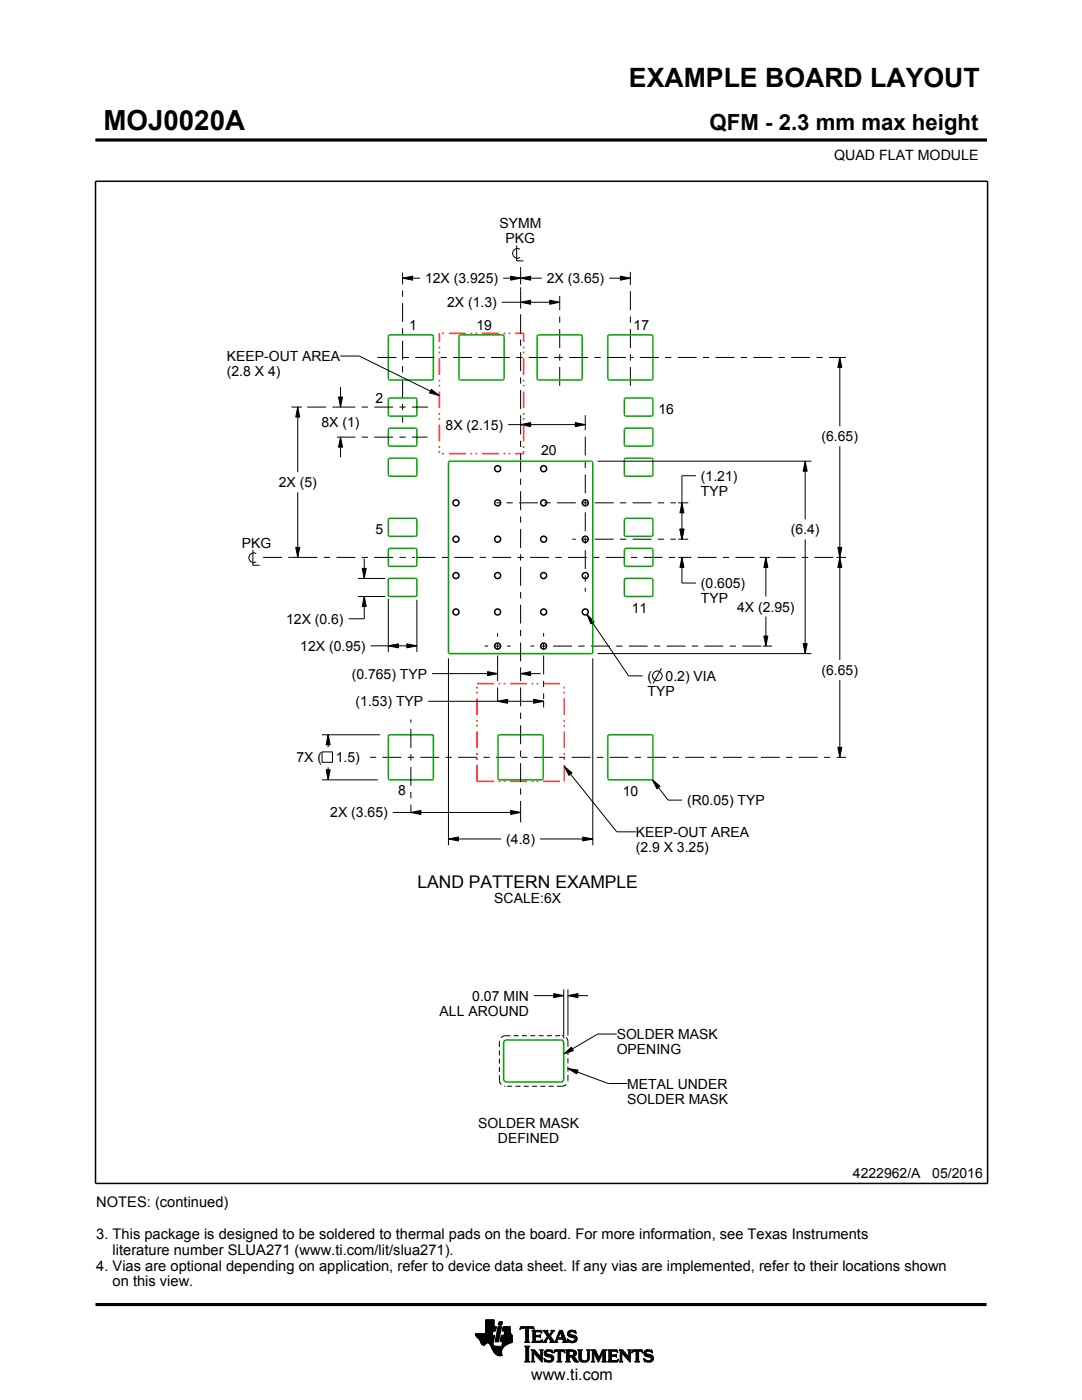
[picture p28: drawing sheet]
<svg xmlns="http://www.w3.org/2000/svg" width="216mm" height="279mm" viewBox="0 0 216 279" stroke-linecap="round" stroke-linejoin="round" font-family="sans-serif">
<defs><g id="words">
<text font-size="5.5" x="20.6" y="26">MOJ0020A</text>
<text font-size="5.3" x="125.5" y="17.4">EXAMPLE BOARD LAYOUT</text>
<text font-size="4.4" x="141.6" y="26">QFM - 2.3 mm max height</text>
<text font-size="3.5" x="83.3" y="177.1">LAND PATTERN EXAMPLE</text>
<text font-size="3.2" x="106" y="275.3">www.ti.com</text>
<g font-size="2.9">
<text x="19.2" y="241">NOTES: (continued)</text>
<text x="19.2" y="247.3">3. This package is designed to be soldered to thermal pads on the board. For more information, see Texas Instruments</text>
<text x="22.5" y="250.4">literature number SLUA271 (www.ti.com/lit/slua271).</text>
<text x="19.2" y="253.6">4. Vias are optional depending on application, refer to device data sheet. If any vias are implemented, refer to their locations shown</text>
<text x="22.5" y="256.7">on this view.</text>
</g>
<g font-size="2.8">
<text x="166.4" y="32">QUAD FLAT MODULE</text>
<text x="99.7" y="45.6">SYMM</text>
<text x="100.9" y="48.6">PKG</text>
<text x="84.8" y="56.5">12X (3.925)</text>
<text x="109.1" y="56.5">2X (3.65)</text>
<text x="81.6" y="65.9">1</text>
<text x="89.2" y="61.3">2X (1.3)</text>
<text x="95.1" y="65.9">19</text>
<text x="126.4" y="65.8">17</text>
<text x="45.3" y="72.1">KEEP-OUT AREA</text>
<text x="45.3" y="75.1">(2.8 X 4)</text>
<text x="74.9" y="80.4">2</text>
<text x="131.4" y="82.6">16</text>
<text x="64.2" y="85.2">8X (1)</text>
<text x="88.9" y="85.7">8X (2.15)</text>
<text x="163.9" y="88.1">(6.65)</text>
<text x="108" y="90.8">20</text>
<text x="139.9" y="95.9">(1.21)</text>
<text x="55.6" y="97.2">2X (5)</text>
<text x="139.9" y="98.9">TYP</text>
<text x="75" y="106.5">5</text>
<text x="157.8" y="106.7">(6.4)</text>
<text x="48.3" y="109.3">PKG</text>
<text x="139.9" y="117.4">(0.605)</text>
<text x="57.1" y="124.5">12X (0.6)</text>
<text x="126.1" y="122.3">11</text>
<text x="139.9" y="120.4">TYP</text>
<text x="147.1" y="122">4X (2.95)</text>
<text x="59.9" y="129.9">12X (0.95)</text>
<text x="70.2" y="135.4">(0.765) TYP</text>
<text x="129.2" y="135.9">(</text>
<text x="132.8" y="135.9">0.2) VIA</text>
<text x="163.9" y="134.7">(6.65)</text>
<text x="71" y="141">(1.53) TYP</text>
<text x="129.2" y="138.9">TYP</text>
<text x="59.1" y="152.1">7X (</text>
<text x="67" y="152.1">1.5)</text>
<text x="79.5" y="158.6">8</text>
<text x="124.3" y="158.8">10</text>
<text x="137.1" y="160.7">(R0.05) TYP</text>
<text x="65.9" y="163.1">2X (3.65)</text>
<text x="126.9" y="167">KEEP-OUT AREA</text>
<text x="101" y="168.4">(4.8)</text>
<text x="126.9" y="170">(2.9 X 3.25)</text>
<text x="98.6" y="180.2">SCALE:6X</text>
<text x="87.7" y="202.7">ALL AROUND</text>
<text x="94.2" y="199.7">0.07 MIN</text>
<text x="123.1" y="207.4">SOLDER MASK</text>
<text x="123.1" y="210.4">OPENING</text>
<text x="125.2" y="217.2">METAL UNDER</text>
<text x="125.2" y="220.2">SOLDER MASK</text>
<text x="95.4" y="225.1">SOLDER MASK</text>
<text x="99.4" y="228.1">DEFINED</text>
<text x="170.2" y="235.2">4222962/A</text>
<text x="186" y="235.2">05/2016</text>
</g>
</g></defs>
<g fill="#000">
<path d="M80.3 55.5l2-.4v.8zM103.9 55.5l2-.4v.8zM101.9 55.1l2 .4-2 .4zM123.8 55.1l2 .4-2 .4zM86.1 77.7l1.6 1.2-2-.5zM103.9 60.3l2-.4v.8zM109.7 59.9l2 .4-2 .4zM167.6 71.3l.4 2h-.8zM59.4 81.2l.4 2h-.8zM67.5 79.2h.8l-.4 2zM67.9 87.2l.4 2h-.8zM103.9 84.7l2-.4v.8z"/>
<path d="M114.8 84.3l2 .4-2 .4zM160.7 92l.4 2h-.8zM59 109.2h.8l-.4 2zM72.3 113.4h.8l-.4 2zM72.7 119l.4 2h-.8zM136.1 111.2l.4 2h-.8zM135.7 105.6h.8l-.4 2zM136.1 100.3l.4 2h-.8zM152.8 111.2l.4 2h-.8zM167.2 109.2h.8l-.4 2zM167.6 111.2l.4 2h-.8zM77.5 128.9l2-.4v.8z"/>
<path d="M81.2 128.5l2 .4-2 .4zM97.3 134l2 .4-2 .4zM99.3 140l2-.4v.8zM103.9 134.4l2-.4v.8zM106.5 139.6l2 .4-2 .4zM117.1 122.6l1.5 1.5-.7 .4zM152.4 126.9h.8l-.4 2zM160.3 128.4h.8l-.4 2zM65.5 146.6l.4 2h-.8zM65.1 153.6h.8l-.4 2zM112.6 152.9l1.5 1.3-.6 .5zM130.2 155.6l1.5 1.3-.6 .5z"/>
<path d="M167.2 149.1h.8l-.4 2zM82 162.1l2-.4v.8zM89.5 167.4l2-.4v.8zM101.9 161.7l2 .4-2 .4zM116.3 167l2 .4-2 .4zM110.5 198.3l2 .4-2 .4zM113.3 198.7l2-.4v.8zM112.5 210.4l1.5-1.4 .4 .7zM113.3 213.2l2 .4-.2 .7z"/>
</g>
<g fill="none" stroke="#000" stroke-width=".2">
<path d="M19.1 27.9h177.7M196.8 27.7v.5M80.3 55.5l2-.4v.8zM80.3 54.4v2.4M80.3 55.5h3.5M100.4 55.5h7.7M101.9 55.1l2 .4-2 .4zM103.1 49v3.1h1.3M103.8 49.7a.98 .98 0 0 0-1.5 .9 .98 .98 0 0 0 1.5 .8M103.9 55.5l2-.4v.8zM103.9 53.9v2.9M103.9 58v3.6"/>
<path d="M109.7 59.9l2 .4-2 .4zM111.7 59.1v2.3M121.6 55.5h4.2M123.8 55.1l2 .4-2 .4zM125.8 54.3v2.2M67.5 79.2h.8l-.4 2zM67.9 71.1h3.8l16 7.8M67.9 77.2v4M86.1 77.7l1.6 1.2-2-.5zM100.1 60.3h11.6M103.9 60.3l2-.4v.8zM167.4 71.3h1.4"/>
<path d="M167.6 71.3l.4 2h-.8zM167.6 71.3v13.8M58.2 81.2h2.1M59.4 81.2l.4 2h-.8zM59.4 81.2v13M59.4 98.2v13M67 81.2h2.2M67.2 87.2h2M67.9 87.2l.4 2h-.8zM67.9 87.2v4M101.4 84.7h15.4M103.9 84.7l2-.4v.8z"/>
<path d="M103.9 83.5v1.8M114.8 84.3l2 .4-2 .4zM116.8 83.5v1.7M119.2 92h42.7M138.9 94.9h-2.8v12.7M160.7 92l.4 2h-.8zM160.7 92v11.7M167.6 89.1v42.6M50.5 109.7v3.1h1.3M51.1 110.5a.98 .98 0 0 0-1.5 .8 .98 .98 0 0 0 1.5 .8M58.2 111.2h1.5M59 109.2h.8l-.4 2z"/>
<path d="M71.4 119h5.5M71.4 115.4h5.4M72.3 113.4h.8l-.4 2zM72.7 119l.4 2h-.8zM72.7 111.4v4M72.7 119v4.5h-3.1M77.5 119.5v10.6M83.2 119.7v10.4M135.3 111.2h2M135.3 107.6h2M135.3 100.3h2M135.7 105.6h.8l-.4 2z"/>
<path d="M136.1 111.2l.4 2h-.8zM136.1 100.3l.4 2h-.8zM136.1 111.2v5.2h2.8M151.6 111.2h1.5M152.8 111.2l.4 2h-.8zM152.8 111.2v7.8M160.7 107.7v22.7M166.9 111.2h1.9M167.2 109.2h.8l-.4 2zM167.6 111.2l.4 2h-.8zM74 128.9h9.2M77.5 128.9l2-.4v.8z"/>
<path d="M81.2 128.5l2 .4-2 .4zM85.4 140h23.1M86.2 134.4h13.1M89.5 131.4v37.3M97.3 134l2 .4-2 .4zM99.3 140l2-.4v.8zM99.3 133.2v2.1M99.3 138.7v1.4M103.9 134.4l2-.4v.8zM103.9 134.4h4M103.9 133.2v2.1M106.5 139.6l2 .4-2 .4z"/>
<path d="M108.5 139.9v1.3M117.1 122.6l1.5 1.5-.7 .4zM117.1 122.6l8.3 12.3h2.8M118.3 131.4v37.3M119.2 130.4h42.7M132 133.4l-1.7 3M152.2 128.9h1.9M152.4 126.9h.8l-.4 2zM152.8 123v5.9M160.3 128.4h.8l-.4 2zM167.6 135.7v15.4M64.2 146.6h11.6"/>
<path d="M64.2 155.6h11.2M64.3 150.1h2v2h-2zM65.1 153.6h.8l-.4 2zM65.5 146.6l.4 2h-.8zM65.5 146.6v2.5M65.5 153.1v2.5M112.6 152.9l1.5 1.3-.6 .5zM112.6 152.9l10.5 13.1h3.8M130.2 155.6l1.5 1.3-.6 .5zM130.2 155.6l3.1 4.1h2.8M167.2 149.1h.8l-.4 2zM167.4 151.1h1.4"/>
<path d="M78.4 162.1h25.5M82 162.1l2-.4v.8zM82 160.9v1.4M89.5 167.4l2-.4v.8zM89.5 167.4h10.5M101.9 161.7l2 .4-2 .4zM103.9 160.9v3.2M107.8 167.4h10.5M116.3 167l2 .4-2 .4zM106.6 198.7h5.9M110.5 198.3l2 .4-2 .4zM112.5 197.5v9.8"/>
<path d="M113.3 198.7l2-.4v.8zM113.3 197.5v9.2M113.3 198.7h4M112.5 210.4l1.5-1.4 .4 .7zM113.3 213.2l2 .4-.2 .7zM113.3 213.2l8.1 3h3.8M123.1 206.4h-3.8l-6.8 4M94.8 266.2h3.5M94.8 266.3h3.5M94.9 266.4h3.3M94.9 266.5h3.8l-.2 1.2M94.9 266.5h3.8"/>
<path d="M95 266.6h3.7M95 266.7h3.7M95.1 266.8h3.6M95.2 266.9h3.4M95.3 267h3.3M95.4 267.1h3.2M95.5 267.2h3.1M95.6 267.3h3M95.7 267.4h2.8M95.7 267.5h2.8M95.7 267.5l.3 .7 .4 .3 .3-.1 .5-.4 .4 .1 .8 1.5M95.8 267.6h2.7"/>
<path d="M95.8 267.7h2.7M95.9 267.8h2.6M95.9 267.9h2.5M95.9 268h2.5M96 268h1.1M96 268.1h1M96.1 268.2h.8M96.1 268.3h.7M96.2 268.4h.6M96.3 268.4h.4M96.9 266.1h1.4M96.9 266h1.4"/>
<path d="M96.9 265.9h1.4M96.9 265.8h1.5M96.9 265.7h1.5M96.9 264.7l2.2 .1-.2 .9h-.5l-.2 .8M96.9 265.6h2M96.9 265.5h2M96.9 265.4h2M96.9 265.3h2.1M96.9 265.2h2.1M96.9 265.1h2.1M96.9 265h2.1M96.9 264.9h2.1"/>
<path d="M96.9 264.8h2.2M96.9 264.6h1.7M96.9 264.5h1.7M96.9 264.4h1.7M96.9 264.3h1.7M96.9 264.2h1.7M96.9 264.1h1.7M96.9 264h1.7M96.9 263.9h1.7M96.9 263.8h1.7M96.9 263.7h1.7M96.9 263.6h1.7"/>
<path d="M96.9 263.5h1.7M96.9 263.4h1.7M97.5 268h.9M97.6 268.1h.8M97.7 268.2h.7M97.7 268.3h.7M97.8 268.4h.6M97.9 268.5h.6M97.9 268.6h.7M98 268.7h1.1M98 268.8h2.6M98 268.8h2.5"/>
<path d="M98.1 268.9h2.3M98.1 269h2.3M98.1 269.1h2.2M98.2 269.2h2.1M98.2 269.2h2M98.2 269.3h2M98.3 269.4h1.9M98.3 269.5h1.8M98.4 269.6h1.7M98.4 269.6l.6 .7 .6 .3 .6-.1-.1-.7M98.4 268v.4l.3 .2 2 .1M98.5 269.7h1.6"/>
<path d="M98.5 267.7l-.1 .3M98.5 269.8h1.6M98.6 269.9h1.5M98.6 264.8v-1.4h-1.7v2.8h-2.1l.2 .5 .7 .8M98.6 270h1.5M98.7 270h1.4M98.8 270.1h1.3M98.8 267.7h.7M98.8 267.6h.7M98.8 267.5h.7M98.9 270.2h1.2M98.9 267.4h.7"/>
<path d="M98.9 267.3h.7M98.9 267.2h.7M98.9 267.1h.7M98.9 267h.7M98.9 270.3h1.3M99 266.9h.6M99 266.9h.7M99 266.8h.7M99 266.7h.7M99 266.6h.7M99 266.5h.7M99.1 270.4h1.1"/>
<path d="M99.1 266.4h.7M99.1 266.3h.7M99.1 266.2h.7M99.1 266.1h.7M99.1 266h.7M99.2 265.9h.7M99.2 265.8h.7M99.2 270.4h1M99.2 265.7h.7M99.2 265.6h.7M99.2 265.5h.7M99.3 265.4h.6"/>
<path d="M99.3 265.4h.7M99.3 265.3h.7M99.3 265.2h.7M99.3 265.1h.7M99.3 265h.7M99.4 270.5h.8M99.4 264.9h.7M99.4 264.8h.7M99.4 264.8h.7l-.6 3h-.7zM99.5 264.4h.6M99.5 264.3h.7M99.5 264.2h.7"/>
<path d="M99.5 264.1h.7M99.5 264h.7M99.5 263.9h.7M99.6 263.8h.7M99.6 263.8h.7l-.2 .7h-.7zM99.8 270.6h.1M99.8 267.7h2.4M99.8 267.6h2.4M99.8 267.5h2.4M99.9 267.4h2.3M99.9 267.3h2.3M99.9 267.2h2.3"/>
<path d="M99.9 267.1h2.3M99.9 267h2.3M99.9 266.9h2.3M100 266.9h2.2M100 266.8h2.2M100 266.7h2.2M100 266.6h2.2M100 266.5h2.2M100.1 268.6h.7M100.2 268.5h.7M100.2 268.4h.8M100.2 268.4h.9"/>
<path d="M100.2 268.3h1M100.2 268.2h1.2M100.2 265.6h1.6M100.2 268.1h1.4M100.2 265.5h1.6M100.2 268h1.6M100.3 265.4h1.5M100.3 268h1.7M100.3 267.9h1.9M100.3 265.3h1.5M100.3 267.8h1.9M100.3 265.2h1.5"/>
<path d="M100.3 265.1h1.5M100.3 265h1.5M100.4 264.9h1.4M100.4 264.8h1.4M100.6 266.5l.1-.8h-.5l.2-.9h1.4l.1 1.1 .3 .6v1.4l-1.3 .6M100.6 266.4h1.5M100.6 266.3h1.4M100.6 266.2h1.4M100.6 266.1h1.3M100.7 266h1.2M100.7 265.9h1.2M100.7 265.8h1.1"/>
<path d="M100.7 265.7h1.1M100.9 268.5l-.6 .6-.2 .7M102.2 266.5h-2.2l-.2 1.1 .5 .2-.2 .9M103.7 265.3h.1M103.8 265.2h.2M103.8 265h2.8M103.8 264.9h2.7M103.9 264.8h2.6M104.7 267.8h1M104.7 271.8h1.1M104.7 268.7h1M104.8 267.7h.7"/>
<path d="M104.8 271.7h.8M104.9 265.2h.6M104.9 268.9h.6M104.9 267.6h.6M104.9 267.5v-2.3l-.7-.1-.4 .3 .1-.6h2.6l.1 .6-.4-.3-.7 .1v2.3M104.9 267.5l-.2 .3M104.9 267.5h.6M104.9 267.4h.6M104.9 267.3h.6M104.9 267.2h.6M104.9 267.1h.6M104.9 267h.6"/>
<path d="M104.9 266.8h.6M104.9 266.7h.6M104.9 266.6h.6M104.9 266.5h.6M104.9 266.4h.6M104.9 266.3h.6M104.9 266.2h.6M104.9 266.1h.6M104.9 265.9h.6M104.9 265.8h.6M104.9 265.7h.6M104.9 265.6h.6"/>
<path d="M104.9 265.5h.6M104.9 265.4h.6M104.9 265.3h.6M104.9 271.5h.6M104.9 269h.6M104.9 271.4h.6M104.9 271.4v-2.4l-.2-.4h1.1l-.3 .4v2.4M104.9 271.4l-.2 .4h1.1l-.3-.4M104.9 271.3h.6M104.9 271.2h.6M104.9 271.1h.6M104.9 271h.6"/>
<path d="M104.9 270.9h.6M104.9 270.8h.6M104.9 270.6h.6M104.9 270.5h.6M104.9 270.4h.6M104.9 270.3h.6M104.9 270.2h.6M104.9 270.1h.6M104.9 270h.6M104.9 269.9h.6M104.9 269.8h.6M104.9 269.6h.6"/>
<path d="M104.9 269.5h.6M104.9 269.4h.6M104.9 269.3h.6M104.9 269.2h.6M104.9 269.1h.6M105.5 267.5l.2 .3M105.7 267.8h-1M105.9 271.8h.8M105.9 269.4h.8M106.1 269.5h.7M106.1 267.8h2M106.1 271.7h.5"/>
<path d="M106.2 269.6h.7M106.2 271.5h.3M106.2 265.6h1.8M106.2 269.8h.8M106.2 271.4h.3M106.2 269.8l-.3-.4h.8l1.2 1.4M106.2 271.4l-.3 .4h.8l-.2-.4M106.2 271.3h.3M106.2 271.2h.3M106.2 271.1h.3M106.2 271h.3M106.2 270.9h.3"/>
<path d="M106.2 270.8h.3M106.2 270.6h.3M106.2 270.5h.3M106.2 270.4h.3M106.2 270.3h.3M106.2 270.2h.3M106.2 270.1h.3M106.2 270h1M106.2 269.9h.9M106.2 269.8v1.6M106.3 267.7h1.8M106.3 265.7h1.8"/>
<path d="M106.3 267.6h.6M106.3 265.8h.6M106.3 267.5l-.2 .3M106.3 267.5h.5M106.3 267.4h.5M106.3 267.3h.5M106.3 267.2h.5M106.3 267.1h.5M106.3 267h.5M106.3 266.8h.5M106.3 266.7h1.6M106.3 266.6h1.6"/>
<path d="M106.3 266.5h.5M106.3 266.4h.5M106.3 266.3h.5M106.3 266.2h.5M106.3 266.1h.5M106.3 265.9h.5M106.4 265.2h.2M106.5 270h.1M106.5 270v1.4M106.5 265.3h.1M106.6 270.1h.7M106.7 270.2h.7"/>
<path d="M106.8 270.3h.7M106.8 265.9l.1-.1h.7l.6 .2-.2-.5h-1.9l.2 .3v1.7M106.8 265.9v.6h.8l.3-.2v.7l-.3-.2h-.8l.1 .8h.9l.5-.2M106.9 270.4h.7M107 270.5h.7M107.1 270.6h.7M107.2 270.8h1M107.3 270.9h.9M107.4 271h.8M107.5 271.1h.7M107.6 271.2h.6M107.6 266.5h.3"/>
<path d="M107.7 271.3h.5M107.7 269.4h.7M107.7 266.8h.2M107.7 267.6h.5M107.8 266.4h.1M107.8 271.4h.4M107.8 267h.1M107.8 265.8h.3M107.8 269.5h.5M107.9 271.5h.3M107.9 269.6h.3M107.9 269.8h.3"/>
<path d="M107.9 270.6h.3M107.9 270.5h.3M107.9 270.4h.3M107.9 270.3h.3M107.9 270.2h.3M107.9 270.1h.3M107.9 270h.3M107.9 269.9h.3M107.9 269.8v1M108 271.7h.2M108 265.9h.1M108 267.5h.2"/>
<path d="M108.1 271.8h.1M108.1 266.1h.1M108.2 267.4h.1M108.2 269.8l.2-.4h-.7l.2 .4M108.2 269.8v2.1l-1.7-1.9M108.2 267.8h.9M108.3 267.4l-.2 .5-2-.1M108.3 265.6h1M108.5 267.7h.5M108.5 271.1l.2 .7 .2-.1 .6 .2 .8-.3 .2-.5M108.5 271.1h.1M108.5 265.7h.7"/>
<path d="M108.5 271.2h.2M108.6 271.3h.2M108.6 270.1l.2 .5 1.1 .3 .1 .3-.1 .3h-.5l-.9-.4M108.6 270.1h.4M108.6 270h.4M108.6 270.2h.6M108.6 267.6h.4M108.6 271.4h.4M108.6 269.9h.4M108.6 270.3h1M108.6 265.8h.7M108.6 271.5h.8"/>
<path d="M108.6 269.8h.5M108.7 271.7h1.5M108.7 270.4h1.3M108.7 267.5h.3M108.7 271.8h.1M108.7 265.9h.6M108.7 269.6h1.5M108.8 267.4h.3M108.8 270.5h1.5M108.8 266.1h.6M108.8 269.5h1.4M108.8 267.3h.4"/>
<path d="M108.9 266.2h.6M108.9 267.2h.4M108.9 266.3h.6M108.9 270.6h1.5M109 267.1h.3M109 270l.2 .2 1.1 .3 .2 .6M109 270l.1-.3h.4l.8 .3-.1-.6-.2 .1-.6-.1-.6 .2-.2 .5M109 266.4h1M109.1 271.8h.9M109.1 269.4h.7M109.1 267h.9M109.1 266.5h.8"/>
<path d="M109.1 267.8h-.9M109.2 266.8h.8M109.2 266.6h.6M109.2 266.7h.7M109.2 266.7l-.6 .9-.4 .2M109.3 270.8h1.1M109.5 267.1h.6M109.6 267.2h.6M109.7 271.5h.7M109.7 267.3h.6M109.7 267.8l.2-.2-.5-.7-.4 .8 .1 .1M109.7 267.8h1.6"/>
<path d="M109.7 266.3h.4M109.7 267.4h.6M109.8 270.9h.7M109.8 266.2h.3M109.8 266.6l.9 1.2 1-2.3h.5l.8 2.1 .3 .2M109.8 267.5h.6M109.9 266.1h.3M109.9 269.8h.4M109.9 267.6h.6M109.9 267.7h.7M109.9 271.4h.5M109.9 265.9h.4"/>
<path d="M110 271h.5M110 265.6h.7M110 265.9l.1-.2-.2-.2h.8l-.9 1.1M110 265.9l-.4 .5-.4-.6 .2-.3h-1.1l.9 1.2M110 271.3h.5M110 265.8h.4M110 271.1h.5M110 271.2h.5M110.1 269.4h.1M110.1 265.7h.4M110.1 269.9h.2M110.2 270h.1"/>
<path d="M110.5 270h.1M110.5 269.9h.2M110.5 269.8h.3M110.6 269.6h2.1M110.6 269.5h2M110.6 269.4h2M110.7 267.7h.5M110.8 267.6h.4M110.9 267.5h.3M110.9 267.4h.3M111 267.3h.3M111 267.2h1.8"/>
<path d="M111 267.1h1.8M111.1 267h.3M111.1 271.8h1M111.1 266.8h.4M111.2 266.7h.3M111.2 267.5v.3h.1M111.2 267.5l.1-.2h1l.1 .2M111.2 266.6h.3M111.3 266.5h.3M111.3 271.7h.6M111.3 266.4h.3M111.3 271.5h.6"/>
<path d="M111.3 267.8h-1.6M111.3 269.8h.6M111.4 266.3h.3M111.4 271.4h.5M111.4 270.1h.5M111.4 270h.5M111.4 269.9h.5M111.4 270.5h.5M111.4 270.4h.5M111.4 270.3h.5M111.4 270.2h.5M111.4 271.1h.5"/>
<path d="M111.4 271h.5M111.4 270.9h.5M111.4 270.8h.5M111.4 270.6h.5M111.4 271.4l-.1-1.7h-.4l-.4 .4 .2-.7h1.9l.1 .7-.3-.4h-.5v1.7M111.4 271.4l-.3 .4h1l-.2-.4M111.4 271.3h.5M111.4 271.2h.5M111.4 266.2h.3M111.4 266.1h.4M111.5 265.9h.9M111.5 265.8h.8"/>
<path d="M111.6 265.7h.7M111.6 265.6h.6M111.8 265.9l.4 1.1h-.8zM111.9 266.1h.5M111.9 266.2h.5M111.9 266.3h.6M112 266.4h.5M112 266.5h.6M112.1 266.6h.5M112.1 266.7h.6M112.1 266.8h.6M112.2 267h.5"/>
<path d="M112.2 267.8h1.1M112.3 267.3h.6M112.3 267.4h.6M112.4 267.5h.6M112.4 267.5v.3h-.2M112.4 269.8h.3M112.4 267.6h.6M112.4 267.7h.7M112.6 269.9h.1M112.6 270h.2M112.8 271.8h1M112.8 269.4h1.6"/>
<path d="M113 269.5h1.7M113 271.7h.7M113 269.6h1.9M113 271.5h.6M113 269.8h.6M113 271.4h.6M113 271.4l-.2 .4h1l-.2-.4M113 271.3h.6M113 271.2h.6M113 271.1h.6M113 271h.6M113 270.9h.6"/>
<path d="M113 270.8h1.5M113 270.6h1.6M113 270.5h1.8M113 270.4h.6M113 270.3h.6M113 270.2h.6M113 270.1h.6M113 270h.6M113 269.9h.6M113 269.8v1.6M113 269.8l-.2-.4h1.6l.5 .2 .1 .5M113.2 267.3h.2"/>
<path d="M113.2 267.4h.3M113.2 266.2l.3 .5 1 .3 .2 .3M113.2 266.2h.5M113.2 266.3h.6M113.2 266.1h.5M113.3 267.5h.3M113.3 267.8h-1.1M113.3 266.4h.9M113.3 265.9h.4M113.3 267.6h.6M113.3 266.5h1.3M113.3 267.7h1.6"/>
<path d="M113.3 265.8h.5M113.3 267.8h.2M113.4 266.6h1.5M113.4 265.7h1.5M113.5 266.7h1.5M113.5 265.6h1.4M113.6 269.9l.1-.2h.5l.3 .4M113.6 269.9v.6M113.7 267.8h1.1M113.8 266.8h1.3M113.8 265.5h.6M114 268h.4"/>
<path d="M114.1 270.9h.6M114.2 271h.6M114.2 271.1h.7M114.3 271.2h.6M114.3 267h.8M114.3 269.8h.7M114.3 270.4h.6M114.4 271.3h.6M114.4 271.3l.4 .5h.7M114.4 271.3l-.3-.4-.5-.1v.6M114.4 270.7l1.1 1.1M114.4 270.7h.1"/>
<path d="M114.4 271.4h.7M114.4 269.9h.6M114.4 270.3h.6M114.5 267.6h.5M114.5 270.2h.5M114.5 270h.5M114.5 265.8h.4M114.5 270.1h.5M114.5 270.1l-.2 .3-.3 .1M114.5 271.5h.7M114.6 271.7h.7M114.6 267.1h.6"/>
<path d="M114.6 267.5h.5M114.7 267.2h.5M114.7 267.4h.5M114.7 265.9h.3M114.7 267.3h.5M114.7 271.8h.8M114.8 266.1h.2M114.9 266.2h.1M114.9 266.2l-.7-.4h-.4l-.1 .2 .1 .3 1.1 .4 .3 .5M114.9 266.2l-.1-.7-.2 .1-.5-.1-.6 .2-.3 .5M115 270.1l-.1 .4-.5 .2M115.2 267.2l-.3 .6-.7 .2-.6-.2-.2 .1-.2-.7 .9 .5 .4-.1 .2-.3"/>
<path d="M115.3 269.4h.9M115.4 269.5h.7M115.5 269.6h.5M115.5 269.8h.5M115.5 269.8v1.4l.4 .5 .6 .2 .7-.1 .3-.3 .1-.5M115.5 271h.5M115.5 270.9h.5M115.5 270.8h.5M115.5 270.6h.5M115.5 270.5h.5M115.5 270.4h.5M115.5 270.3h.5"/>
<path d="M115.5 270.2h.5M115.5 270.1h.5M115.5 270h.5M115.5 269.9h.5M115.5 271.1h.5M115.5 271.2h.5M115.5 271.3h.6M115.6 271.4h.6M115.7 271.5h.8M115.8 271.7h1.5M116 271l.2 .4 .5 .2 .4-.2 .2-.4M116 269.8l.2-.4h-.9l.2 .4"/>
<path d="M116 269.8v1.2M116 271.8h1.1M116.8 271.5h.6M117 269.4h.8M117.1 271.4h.4M117.2 269.5h.5M117.2 271.3h.4M117.2 269.6h.4M117.2 271.2h.4M117.2 271.1h.4M117.3 269.8h.3M117.3 271h.3"/>
<path d="M117.3 270.9h.3M117.3 270.8h.3M117.3 270.6h.3M117.3 270.5h.3M117.3 270.4h.3M117.3 270.3h.3M117.3 270.2h.3M117.3 270.1h.3M117.3 270h.3M117.3 269.9h.3M117.6 269.8l.2-.4h-.8l.2 .3 .1 1.3M117.6 269.8v1.2"/>
<path d="M118 271.8h.7M118 269.4h.8M118.1 269.5h.8M118.1 271.7h.5M118.2 269.6h.7M118.2 271.5h.3M118.2 269.8h.8M118.2 271.4h.3M118.2 271.4l-.2 .4h.7l-.2-.4M118.2 271.3h.3M118.2 271.2h.3M118.2 271.1h.3"/>
<path d="M118.2 271h.3M118.2 270.9h.3M118.2 270.8h.3M118.2 270.6h.3M118.2 270.5h.3M118.2 270.4h.3M118.2 270.3h.3M118.2 270.2h.3M118.2 270.1h.3M118.2 270h.9M118.2 269.9h.8M118.2 269.8v1.6"/>
<path d="M118.6 270.1h.5M118.6 270.2h.6M118.7 270.3h.5M118.7 270.4h.6M118.8 270.5h.5M118.8 270.6h.6M118.9 270.8h.5M118.9 270.9h.6M119 271h.8M119 271.1h.8M119.1 271.2h.6M119.1 271.3h.6"/>
<path d="M119.2 271.4h.4M119.2 271.5h.4M119.3 271.7h.2M119.3 271.8h.2M119.6 270.9h.3M119.6 270.8h.3M119.7 270.6h.3M119.7 270.5h.3M119.8 270.4h.3M119.8 270.3h.3M119.9 270.2h.3M119.9 270.1h.3"/>
<path d="M120 270h.8M120 269.9h.8M120 269.8h.8M120.1 271.8h1M120.1 269.6h.7M120.1 269.5h.8M120.2 269.4h.9M120.2 271.7h.7M120.3 271.5h.5M120.3 271.4h.5M120.3 271.4l-.2 .4h1l-.3-.4M120.3 271.4v-1.5l-.9 2-.9-2v1.5"/>
<path d="M120.3 271.3h.5M120.3 271.2h.5M120.3 271.1h.5M120.3 271h.5M120.3 270.9h.5M120.3 270.8h.5M120.3 270.6h.5M120.3 270.5h.5M120.3 270.4h.5M120.3 270.3h.5M120.3 270.2h.5M120.3 270.1h.5"/>
<path d="M120.8 269.8l.3-.4h-.9l-.7 1.6-.7-1.6h-.8l.2 .4M120.8 269.8v1.6M121.2 271.8h2M121.2 269.4h1.9M121.4 269.5h1.8M121.4 271.7h1.9M121.5 269.6h1.7M121.5 271.5h1.8M121.5 269.8h.5M121.5 271.4h.5M121.5 269.9h.5M121.5 269.8v1.6"/>
<path d="M121.5 269.8l-.3-.4h1.9l.2 .6M121.5 270.3h.5M121.5 270.2h.5M121.5 270.1h.5M121.5 270h.5M121.5 270.9h.5M121.5 270.8h.5M121.5 270.6h1.5M121.5 270.5h1.5M121.5 270.4h1.5M121.5 271.3h.5M121.5 271.2h.5"/>
<path d="M121.5 271.1h.5M121.5 271h.5M122.6 270.4l.4-.2v.7l-.2-.2h-.8v.8h.2M122.9 270.8h.1M122.9 270.3h.1M123 269.8h.3M123.1 271.4h.3M123.2 269.9h.1M123.3 270h.1M123.3 270l-.4-.3h-.8l-.1 .7M123.3 271.3h.1M123.4 271.2h.1"/>
<path d="M123.4 271.2l-.3 .3h-.4M123.4 271.2l-.2 .6h-2l.3-.4M123.5 271.8h.8M123.5 269.4h.7M123.6 269.5h.7M123.7 271.7h.5M123.7 269.6h.7M123.7 271.5h.4M123.7 269.8h.8M123.7 271.4h.4M123.7 271.4l-.2 .4h.8l-.2-.4M123.7 271.3h.4"/>
<path d="M123.7 271.2h.4M123.7 271.1h.4M123.7 271h.4M123.7 270.9h.4M123.7 270.8h.4M123.7 270.6h.4M123.7 270.5h.4M123.7 270.4h.4M123.7 270.3h.4M123.7 270.2h.4M123.7 270.1h.4M123.7 270h1"/>
<path d="M123.7 269.9h.9M123.7 269.8v1.6M124.1 270v1.4M124.1 270h.1M124.2 270.1h.6M124.2 270.2h.7M124.3 270.3h.7M124.4 270.4h.7M124.5 270.5h.7M124.6 270.6h.7M124.7 270.8h1.1M124.8 270.9h1"/>
<path d="M124.9 271h.9M125 271.1h.8M125.1 271.2h.7M125.2 271.3h.6M125.2 269.4h.8M125.3 271.4h.5M125.4 269.5h.5M125.4 271.5h.4M125.4 269.6h.4M125.5 269.8h.3M125.5 269.8l-.1 1-1.2-1.4h-.7l.2 .4M125.5 269.9h.3"/>
<path d="M125.5 270.2h.3M125.5 270.1h.3M125.5 270h.3M125.5 270.4h.3M125.5 270.3h.3M125.5 270.6h.3M125.5 270.5h.3M125.5 271.7h.3M125.6 271.8h.2M125.8 269.8l.2-.4h-.8l.3 .4M125.8 269.8v2.1l-1.7-1.9M126 270h.1"/>
<path d="M126.1 269.9h.1M126.1 269.8h.3M126.1 269.6h2.1M126.2 269.5h2M126.2 269.4h2M126.6 271.8h1.1M126.9 271.7h.6M126.9 271.5h.5M126.9 269.8h.5M126.9 271.4h.5M126.9 270.1h.5M126.9 270h.5"/>
<path d="M126.9 269.9h.5M126.9 270.5h.5M126.9 270.4h.5M126.9 270.3h.5M126.9 270.2h.5M126.9 271.1h.5M126.9 271h.5M126.9 270.9h.5M126.9 270.8h.5M126.9 270.6h.5M126.9 271.4v-1.7h-.5l-.3 .4 .1-.7h1.9l.2 .7-.4-.4h-.5v1.7M126.9 271.4l-.3 .4h1.1l-.3-.4"/>
<path d="M126.9 271.3h.5M126.9 271.2h.5M128 269.8h.3M128.1 269.9h.2M128.2 270h.1M128.4 271.1l.2 .7 .2-.1 .6 .2 .7-.3 .3-.5M128.4 271.1h.1M128.4 271.2h.2M128.5 271.3h.2M128.5 270.1l.1 .4 .5 .3M128.5 270.1h.4M128.5 270h.4"/>
<path d="M128.5 270.2h.6M128.5 271.4h.4M128.5 269.9h.4M128.5 270.3h1M128.5 271.5h.8M128.5 269.8h.5M128.6 271.7h1.5M128.6 270.4h1.3M128.6 271.8h.1M128.6 269.6h1.5M128.7 270.5h1.5M128.7 269.5h1.4"/>
<path d="M128.8 270.6h1.5M128.9 270l.1-.3h.4l.8 .3-.1-.6-.2 .1-.6-.1-.6 .2-.2 .5M128.9 270l.2 .2 1.1 .3 .2 .6M128.9 271.8h1M129 269.4h.7M129.1 270.8l.7 .2 .1 .4-.7 .1-.8-.4M129.2 270.8h1.1M129.6 271.5h.7M129.6 270.9h.8M129.8 269.8h.4M129.8 271.4h.5M129.9 271h.5"/>
<path d="M129.9 271.3h.5M129.9 271.1h.5M129.9 271.2h.5M129.9 269.4h.2M130 269.9h.2M130.1 270h.1"/>
<circle cx="131.1" cy="134.9" r=".98"/>
</g>
<g fill="none" stroke="#000" stroke-width=".3">
<path d="M19.1 36.2h178v200h-178z"/>
<circle cx="99.3" cy="93.5" r=".6"/>
<circle cx="108.5" cy="93.5" r=".6"/>
<circle cx="91" cy="107.6" r=".6"/>
<circle cx="91" cy="100.3" r=".6"/>
<circle cx="91" cy="114.9" r=".6"/>
<circle cx="99.3" cy="114.9" r=".6"/>
<circle cx="99.3" cy="107.6" r=".6"/>
<circle cx="99.3" cy="100.3" r=".6"/>
<circle cx="108.5" cy="114.9" r=".6"/>
<circle cx="108.5" cy="107.6" r=".6"/>
<circle cx="108.5" cy="100.3" r=".6"/>
<circle cx="116.8" cy="114.9" r=".6"/>
<circle cx="116.8" cy="100.3" r=".6"/>
<circle cx="116.8" cy="107.6" r=".6"/>
<circle cx="91" cy="122.1" r=".6"/>
<circle cx="99.3" cy="122.1" r=".6"/>
<circle cx="99.3" cy="128.9" r=".6"/>
<circle cx="108.5" cy="122.1" r=".6"/>
<circle cx="108.5" cy="128.9" r=".6"/>
<circle cx="116.8" cy="122.1" r=".6"/>
</g>
<path d="M19 27.9h177.8M19 260.3h177.8" fill="none" stroke="#000" stroke-width=".63" stroke-linecap="butt"/>
<path d="M87.7 66.5v24M104.5 66.5v24M104.5 66.5h-16.8M104.5 90.5h-16.8" fill="none" stroke="#f00" stroke-width=".3" stroke-dasharray="3.3 1 .3 .7 .3 1" stroke-dashoffset="1.7" stroke-linecap="butt"/>
<path d="M95.2 136.4h17.4M95.2 155.9v-19.5M95.2 155.9h17.4M112.6 155.9v-19.5" fill="none" stroke="#f00" stroke-width=".3" stroke-dasharray="3.3 1 .3 .7 .3 1" stroke-linecap="butt"/>
<g fill="none" stroke="#00a600" stroke-width=".3">
<path d="M77.5 67l.3-.2 8.5 .1 .2 .2-.1 8.6-.2 .1h-8.6l-.1-.3zM77.6 79.5h5.4l.2 .2-.1 3.2-.2 .1h-5.3l-.1-.3v-3zM91.6 67l.3-.2 8.5 .1 .2 .2-.1 8.6-.2 .1h-8.6l-.1-.3zM107.3 66.9l8.6-.1 .2 .2 .1 8.5-.2 .3h-8.5l-.3-.1v-8.6zM121.3 67l.3-.2 8.5 .1 .2 .2-.1 8.6-.2 .1h-8.6l-.1-.3zM124.7 79.5h5.4l.2 .2-.1 3.2-.2 .1h-5.3l-.1-.3v-3zM77.6 91.5h5.4l.2 .2-.1 3.2-.2 .1h-5.3l-.1-.3v-3zM77.6 85.5h5.4l.2 .2-.1 3.2-.2 .1h-5.3l-.1-.3v-3zM89.6 92.1l28.4-.1 .2 .2 .1 37.9-.2 .3h-28.3l-.3-.1v-38zM124.7 91.5h5.4l.2 .2-.1 3.2-.2 .1h-5.3l-.1-.3v-3zM124.7 85.5h5.4l.2 .2-.1 3.2-.2 .1h-5.3l-.1-.3v-3zM77.5 109.6l.3-.2 5.2 .1 .2 .2-.1 3.2-.2 .1h-5.3l-.1-.3z"/>
<path d="M77.5 115.6l.3-.2 5.2 .1 .2 .2-.1 3.2-.2 .1h-5.3l-.1-.3zM77.5 103.6l.3-.2 5.2 .1 .2 .2-.1 3.2-.2 .1h-5.3l-.1-.3zM124.6 115.6l.3-.2 5.2 .1 .2 .2-.1 3.2-.2 .1h-5.3l-.1-.3zM124.6 109.6l.3-.2 5.2 .1 .2 .2-.1 3.2-.2 .1h-5.3l-.1-.3zM124.6 103.6l.3-.2 5.2 .1 .2 .2-.1 3.2-.2 .1h-5.3l-.1-.3zM77.5 146.8l.3-.2 8.5 .1 .2 .2-.1 8.6-.2 .1h-8.6l-.1-.3zM99.4 146.8l.3-.2 8.5 .1 .2 .2-.1 8.6-.2 .1h-8.6l-.1-.3zM121.3 146.8l.3-.2 8.5 .1 .2 .2-.1 8.6-.2 .1h-8.6l-.1-.3zM100.7 207.7l.4-.2h10.8a.6 .6 0 0 1 .6 .6v7.2a.6 .6 0 0 1-.6 .6h-10.8a.6 .6 0 0 1-.6-.6v-7.2z"/>
</g>
<g fill="none" stroke="#000" stroke-width=".2" stroke-dasharray="1.3 1.3 3.8 1.3" stroke-dashoffset=".6" stroke-linecap="butt">
<path d="M103.9 53.9v-1.2M103.9 58v-1.2M96.1 71.3v.1M96.1 71.3h-21.2M96.1 71.3h15.5M111.7 71.3v6.2M111.7 71.3v-9.9M111.7 71.3h-.1M111.7 71.3h14M125.8 71.3v6M125.8 71.3v-14.8M125.8 71.3h-.1"/>
<path d="M125.8 71.3h41.6M67 81.2h-6.7M80.3 81.2v3.1M80.3 87.2v.1M80.3 81.2v-24.4M80.3 87.2h-11.1M80.3 87.2h5M80.3 81.2h-11.1M80.3 81.2h5.1M103.9 83.5v-21.9M116.8 83.5v-.9M58.2 111.2h-6.4"/>
<path d="M80.3 111.2h-20.6M80.3 111.2h2.5M103.9 111.2v22M103.9 111.2v-25.9M103.9 111.2h-21.1M103.9 111.2h31.4M116.8 107.6h-2.6M116.8 107.6h18.1M116.8 100.3v17.8M116.8 100.3v-15.1M116.8 100.3h-17.7M116.8 100.3h18.1"/>
<path d="M137.3 111.2h14.3M153.1 111.2h13.8M99.3 128.9h-2.6M99.3 128.9h2.6M99.3 128.9v4.3M99.3 135.3v3.4M99.3 128.9v-2.6M103.9 135.3v25.6M108.5 128.9h-2.6M108.5 128.9h43.6M108.5 128.9v10.6M108.5 128.9v-2.6"/>
<path d="M82 151.1h-8.1M82 151.1h85.4M82 151.1v9.8M82 151.1v-7.5"/>
</g>
<path d="M99.6 215.6v-7.7M99.6 215.6a1.2 1.2 0 0 0 1.2 1.2M100.8 206.7h11.3M100.8 206.7a1.2 1.2 0 0 0-1.2 1.2M112.1 216.8h-11.3M112.1 216.8a1.2 1.2 0 0 0 1.2-1.2M113.3 207.9v7.7M113.3 207.9a1.2 1.2 0 0 0-1.2-1.2" fill="none" stroke="#000" stroke-width=".2" stroke-dasharray="1 .7" stroke-linecap="butt"/>
<use href="#words"/>
</svg>
